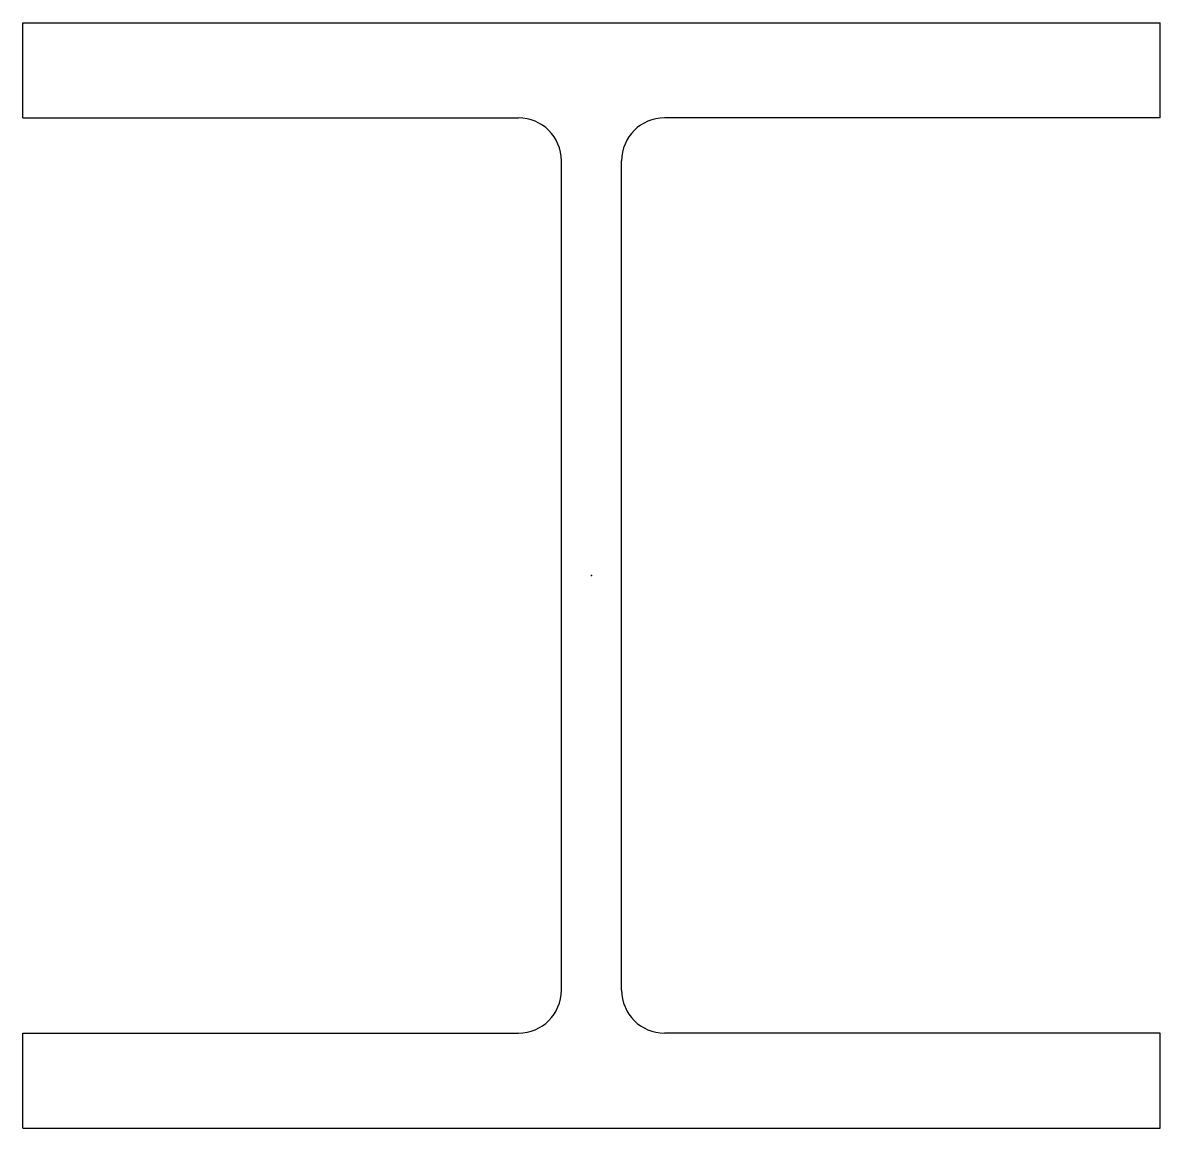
# Model space of a CAD drawing. Header units: millimetres. Extents: x -199 to 199, y -194 to 194.
import ezdxf

# ---------------------------------------------------------------- set-up
doc = ezdxf.new("R2010")
doc.units = ezdxf.units.MM
doc.layers.add('Profile', color=7, linetype='Continuous')

msp = doc.modelspace()

# ---------------------------------------------------------------- linework, layer by layer
at = {"layer": 'Profile'}
for p, q in [((-199, 193.5), (199, 193.5)), ((-199, 160.2), (-199, 193.5)), ((199, 160.2), (199, 193.5)), ((-199, 160.2), (-25.55, 160.2)), ((199, 160.2), (25.55, 160.2)), ((-10.55, -145.2), (-10.55, 145.2)), ((10.55, -145.2), (10.55, 145.2)), ((-199, -193.5), (-199, -160.2)), ((-199, -160.2), (-25.55, -160.2)), ((199, -160.2), (25.55, -160.2)), ((199, -193.5), (199, -160.2)), ((-199, -193.5), (199, -193.5))]:
    msp.add_line(p, q, dxfattribs=at)
for centre, start, end in [((-25.55, 145.2), 0, 90), ((25.55, 145.2), 90, 180), ((-25.55, -145.2), 270, 0), ((25.55, -145.2), 180, 270)]:
    msp.add_arc(centre, 15, start, end, dxfattribs=at)
msp.add_point((0, 0), dxfattribs=at)

doc.saveas('drawing.dxf')
